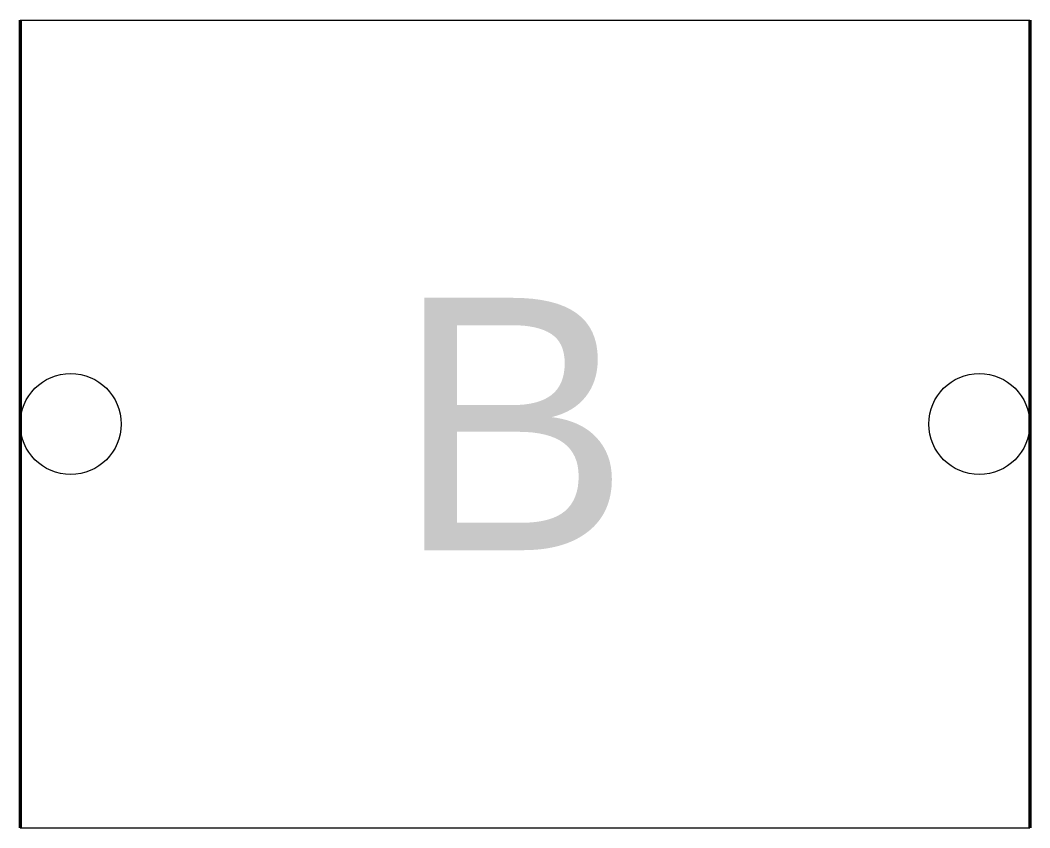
# Model space of a CAD drawing. Header units: millimetres. Extents: x 216 to 226, y 190 to 198.
import ezdxf
from ezdxf.enums import TextEntityAlignment as Align

# ---------------------------------------------------------------- set-up
doc = ezdxf.new("R2010")
doc.units = ezdxf.units.MM
doc.header["$MEASUREMENT"] = 0
doc.layers.get('0').update_dxf_attribs({"linetype": 'CONTINUOUS'})
doc.styles.add('ARIAL', font='arial.ttf')

msp = doc.modelspace()

# ---------------------------------------------------------------- linework, layer by layer
at = {"color": 7, "linetype": 'Continuous', "lineweight": 80}
for p, q in [((216, 198), (216, 190)), ((226, 198), (226, 190))]:
    msp.add_line(p, q, dxfattribs=at)
at = {"color": 7, "linetype": 'Continuous'}
for p, q in [((216, 198), (226, 198)), ((216, 190), (226, 190))]:
    msp.add_line(p, q, dxfattribs=at)
for centre in [(216.5, 194), (225.5, 194)]:
    msp.add_circle(centre, 0.5, dxfattribs=at)

# ---------------------------------------------------------------- texts
at = {"color": 7, "linetype": 'Continuous', "style": 'ARIAL'}
msp.add_attdef('B', text='', height=2.5, dxfattribs=at).set_placement((220.88, 194), align=Align.MIDDLE_CENTER)

doc.saveas('drawing.dxf')
